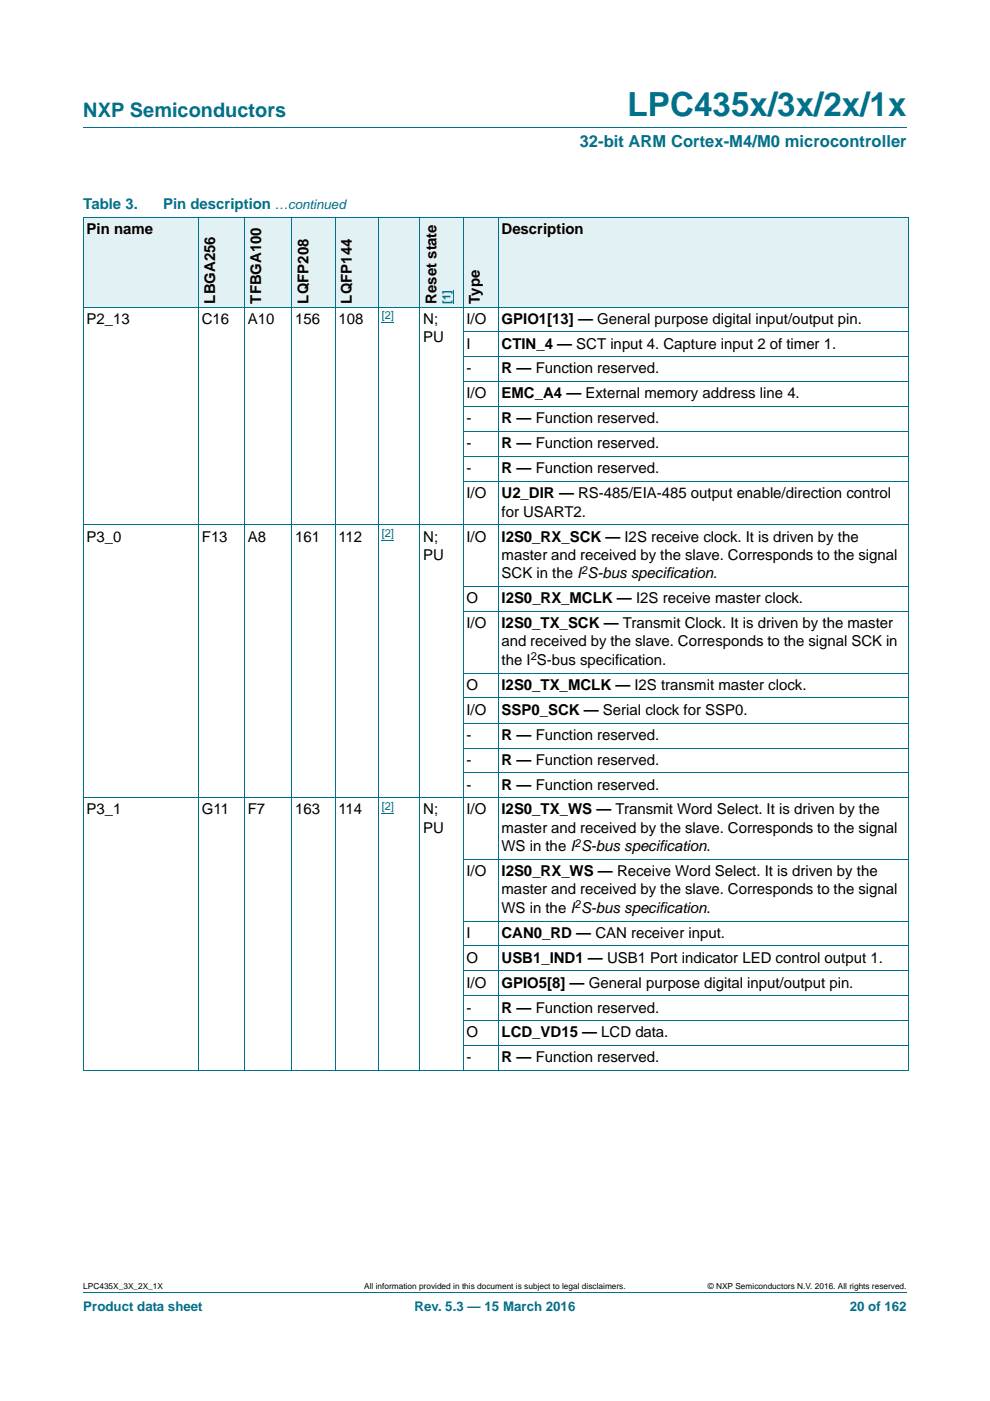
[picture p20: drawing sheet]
<svg xmlns="http://www.w3.org/2000/svg" width="210mm" height="297mm" viewBox="0 0 210 297" stroke-linecap="round" stroke-linejoin="round" font-family="sans-serif">
<defs><g id="words">
<text font-size="7" fill="#00718a" x="133.1" y="24.6">LPC435x/3x/2x/1x</text>
<text font-size="4.2" fill="#00718a" x="17.7" y="24.9">NXP Semiconductors</text>
<text font-size="3.5" fill="#00718a" x="123" y="31.1">32-bit ARM Cortex-M4/M0 microcontroller</text>
<g font-size="3.2" fill="#00718a">
<text x="17.7" y="44.3">Table 3.</text>
<text x="34.6" y="44.3">Pin description</text>
</g>
<g font-size="3.2">
<text x="18.4" y="49.6">Pin name</text>
<text x="106.4" y="49.6">Description</text>
<text x="45.6" y="64.4" transform="rotate(-90 45.6 64.4)">LBGA256</text>
<text x="55.4" y="64.4" transform="rotate(-90 55.4 64.4)">TFBGA100</text>
<text x="65.4" y="64.4" transform="rotate(-90 65.4 64.4)">LQFP208</text>
<text x="74.6" y="64.4" transform="rotate(-90 74.6 64.4)">LQFP144</text>
<text x="92.6" y="64.4" transform="rotate(-90 92.6 64.4)">Reset state</text>
<text x="101.8" y="64.4" transform="rotate(-90 101.8 64.4)">Type</text>
<text x="18.4" y="68.6">P2_13</text>
<text x="42.8" y="68.6">C16</text>
<text x="52.6" y="68.6">A10</text>
<text x="62.6" y="68.6">156</text>
<text x="71.8" y="68.6">108</text>
<text x="89.8" y="68.6">N;</text>
<text x="99" y="68.6">I/O</text>
<text x="106.4" y="68.6">GPIO1[13] — General purpose digital input/output pin.</text>
<text x="89.8" y="72.5">PU</text>
<text x="99" y="73.9">I</text>
<text x="106.4" y="73.9">CTIN_4 — SCT input 4. Capture input 2 of timer 1.</text>
<text x="99" y="79.2">-</text>
<text x="106.4" y="79.2">R — Function reserved.</text>
<text x="99" y="84.5">I/O</text>
<text x="99" y="89.8">-</text>
<text x="106.4" y="89.8">R — Function reserved.</text>
<text x="106.4" y="84.5">EMC_A4 — External memory address line 4.</text>
<text x="99" y="95.1">-</text>
<text x="106.4" y="95.1">R — Function reserved.</text>
<text x="99" y="100.4">-</text>
<text x="106.4" y="100.4">R — Function reserved.</text>
<text x="99" y="105.7">I/O</text>
<text x="106.4" y="105.7">U2_DIR — RS-485/EIA-485 output enable/direction control</text>
<text x="106.4" y="109.5">for USART2.</text>
<text x="18.4" y="114.8">P3_0</text>
<text x="42.8" y="114.8">F13</text>
<text x="52.6" y="114.8">A8</text>
<text x="62.6" y="114.8">161</text>
<text x="71.8" y="114.8">112</text>
<text x="89.8" y="114.8">N;</text>
<text x="89.8" y="118.7">PU</text>
<text x="99" y="114.8">I/O</text>
<text x="106.4" y="114.8">I2S0_RX_SCK — I2S receive clock. It is driven by the</text>
<text x="106.4" y="118.7">master and received by the slave. Corresponds to the signal</text>
<text x="106.4" y="122.6">SCK in the I S-bus specification.</text>
<text x="99" y="127.9">O</text>
<text x="106.4" y="127.9">I2S0_RX_MCLK — I2S receive master clock.</text>
<text x="99" y="133.2">I/O</text>
<text x="106.4" y="133.2">I2S0_TX_SCK — Transmit Clock. It is driven by the master</text>
<text x="106.4" y="137.1">and received by the slave. Corresponds to the signal SCK in</text>
<text x="106.4" y="140.9">the I S-bus specification.</text>
<text x="99" y="146.2">O</text>
<text x="106.4" y="146.2">I2S0_TX_MCLK — I2S transmit master clock.</text>
<text x="99" y="151.5">I/O</text>
<text x="106.4" y="151.5">SSP0_SCK — Serial clock for SSP0.</text>
<text x="99" y="156.8">-</text>
<text x="106.4" y="156.8">R — Function reserved.</text>
<text x="99" y="162.1">-</text>
<text x="99" y="167.4">-</text>
<text x="106.4" y="162.1">R — Function reserved.</text>
<text x="106.4" y="167.4">R — Function reserved.</text>
<text x="18.4" y="172.7">P3_1</text>
<text x="42.8" y="172.7">G11</text>
<text x="52.5" y="172.7">F7</text>
<text x="62.6" y="172.7">163</text>
<text x="71.8" y="172.7">114</text>
<text x="89.8" y="172.7">N;</text>
<text x="99" y="172.7">I/O</text>
<text x="106.4" y="172.7">I2S0_TX_WS — Transmit Word Select. It is driven by the</text>
<text x="89.8" y="176.6">PU</text>
<text x="106.4" y="176.6">master and received by the slave. Corresponds to the signal</text>
<text x="99" y="185.7">I/O</text>
<text x="106.4" y="185.7">I2S0_RX_WS — Receive Word Select. It is driven by the</text>
<text x="106.4" y="180.4">WS in the I S-bus specification.</text>
<text x="106.4" y="189.6">master and received by the slave. Corresponds to the signal</text>
<text x="106.4" y="193.5">WS in the I S-bus specification.</text>
<text x="99" y="198.8">I</text>
<text x="106.4" y="198.8">CAN0_RD — CAN receiver input.</text>
<text x="99" y="204.1">O</text>
<text x="99" y="209.4">I/O</text>
<text x="106.4" y="204.1">USB1_IND1 — USB1 Port indicator LED control output 1.</text>
<text x="106.4" y="209.4">GPIO5[8] — General purpose digital input/output pin.</text>
<text x="99" y="214.7">-</text>
<text x="106.4" y="214.7">R — Function reserved.</text>
<text x="99" y="220">O</text>
<text x="106.4" y="220">LCD_VD15 — LCD data.</text>
<text x="99" y="225.3">-</text>
<text x="106.4" y="225.3">R — Function reserved.</text>
</g>
<g font-size="2.8" fill="#00718a">
<text x="58.3" y="44.3">…continued</text>
<text x="17.7" y="277.9">Product data sheet</text>
<text x="87.9" y="277.9">Rev. 5.3 — 15 March 2016</text>
<text x="180.2" y="277.9">20 of 162</text>
</g>
<g font-size="2.4" fill="#00f">
<text x="95.5" y="64.4" transform="rotate(-90 95.5 64.4)">[1]</text>
<text x="81" y="67.6">[2]</text>
<text x="81" y="113.9">[2]</text>
<text x="81" y="171.7">[2]</text>
</g>
<g font-size="2.4">
<text x="123.3" y="121.6">2</text>
<text x="112.6" y="140">2</text>
<text x="121.9" y="179.5">2</text>
<text x="121.9" y="192.6">2</text>
</g>
<g font-size="1.8">
<text x="17.7" y="273.3">LPC435X_3X_2X_1X</text>
<text x="77.2" y="273.3">All information provided in this document is subject to legal disclaimers.</text>
<text x="150.1" y="273.3">© NXP Semiconductors N.V. 2016. All rights reserved.</text>
</g>
</g></defs>
<path d="M17.7 27h174.6M17.7 273.9h174.6" fill="none" stroke="#00718a" stroke-width=".21"/>
<path d="M81 68.4h2.6M81 114.6h2.6M81 172.4h2.6" fill="none" stroke="#00f" stroke-width=".21"/>
<g fill="#e2f1f4">
<path d="M17.7 46h24.4v19.1h-24.4z"/>
<path d="M42.1 46h9.8v19.1h-9.8z"/>
<path d="M51.9 46h10v19.1h-10z"/>
<path d="M61.9 46h9.2v19.1h-9.2z"/>
<path d="M71.1 46h9.2v19.1h-9.2z"/>
<path d="M80.3 46h18v19.1h-18z"/>
</g>
<path d="M96.2 61.5v2.9" fill="none" stroke="#00f" stroke-width=".21"/>
<g fill="#e2f1f4">
<path d="M98.3 46h7.4v19.1h-7.4z"/>
<path d="M105.7 46h87v19.1h-87z"/>
</g>
<g fill="none" stroke="#00718a" stroke-width=".21">
<path d="M17.6 46h175.1M17.7 46.1v180.9M42.1 46v181.1M51.9 46v181.1M61.9 46v181.1M71.1 46v181.1M80.3 46v181.1M89.1 46v181.1M98.3 46v181.1M105.7 46v181.1M192.7 46.1v180.9M17.6 65.1h175.1"/>
<path d="M98.2 70.4h94.5M98.2 75.7h94.5M98.2 81h94.5M98.2 86.3h94.5M98.2 91.6h94.5M98.2 96.8h94.5M17.6 111.3h175.1M98.2 102.1h94.5M98.2 124.4h94.5M98.2 129.7h94.5M98.2 142.7h94.5M98.2 148h94.5"/>
<path d="M98.2 153.3h94.5M98.2 158.6h94.5M17.6 169.2h175.1M98.2 163.9h94.5M98.2 182.2h94.5M98.2 195.3h94.5M98.2 200.6h94.5M98.2 205.9h94.5M98.2 211.1h94.5M98.2 216.4h94.5M17.6 227h175.1M98.2 221.7h94.5"/>
</g>
<use href="#words"/>
</svg>
